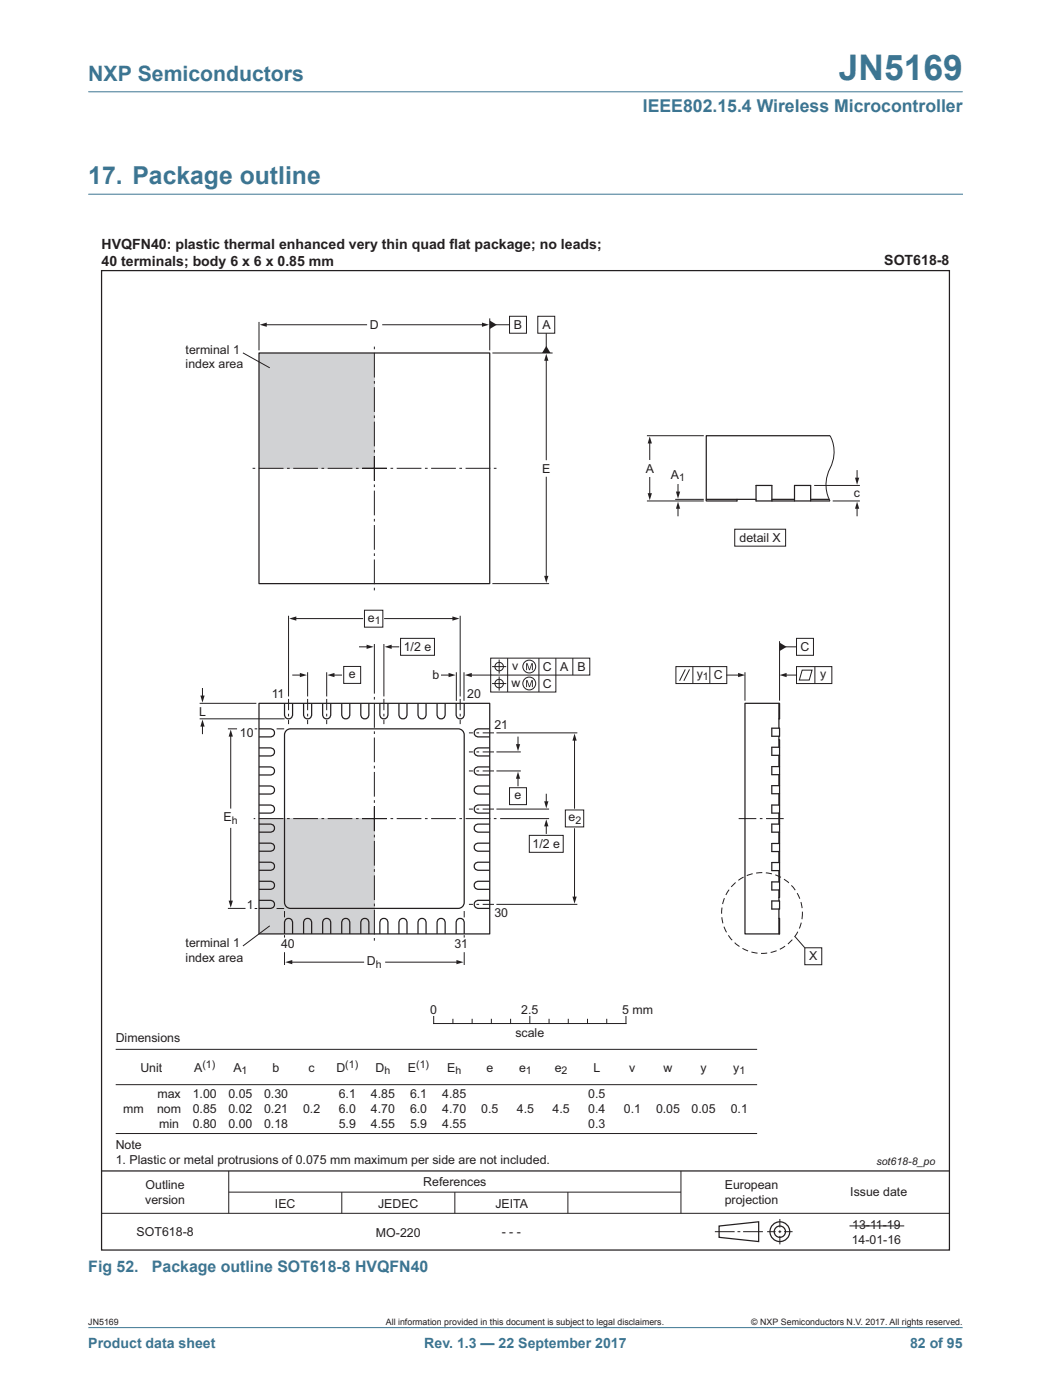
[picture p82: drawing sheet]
<svg xmlns="http://www.w3.org/2000/svg" width="210mm" height="280mm" viewBox="0 0 210 280" stroke-linecap="round" stroke-linejoin="round" font-family="sans-serif">
<defs><g id="words">
<text font-size="7.1" fill="#3c7592" x="167.6" y="16">JN5169</text>
<text font-size="4.9" fill="#3c7592" x="17.6" y="36.8">17. Package outline</text>
<text font-size="4.2" fill="#3c7592" x="17.6" y="16.2">NXP Semiconductors</text>
<text font-size="3.5" fill="#3c7592" x="128.4" y="22.5">IEEE802.15.4 Wireless Microcontroller</text>
<g font-size="3.2" fill="#3c7592">
<text x="17.6" y="254.1">Fig 52.</text>
<text x="30.3" y="254.1">Package outline SOT618-8 HVQFN40</text>
</g>
<g font-size="2.8" fill="#231f20">
<text x="20.3" y="49.7">HVQFN40: plastic thermal enhanced very thin quad flat package; no leads;</text>
<text x="20.3" y="53.1">40 terminals; body 6 x 6 x 0.85 mm</text>
<text x="176.6" y="52.9">SOT618-8</text>
</g>
<g font-size="2.8" fill="#3c7592">
<text x="17.6" y="269.3">Product data sheet</text>
<text x="84.7" y="269.3">Rev. 1.3 — 22 September 2017</text>
<text x="181.8" y="269.3">82 of 95</text>
</g>
<g font-size="2.5" fill="#231f20">
<text x="73.9" y="65.8">D</text>
<text x="102.6" y="65.7">B</text>
<text x="108.3" y="65.7">A</text>
<text x="37.1" y="70.7">terminal 1</text>
<text x="37.1" y="73.6">index area</text>
<text x="108.3" y="94.5">E</text>
<text x="129" y="94.5">A</text>
<text x="134" y="95.7">A</text>
<text x="170.6" y="99.2">c</text>
<text x="147.7" y="108.4">detail X</text>
<text x="73.5" y="124.2">e</text>
<text x="80.6" y="130.1">1/2 e</text>
<text x="159.9" y="130.1">C</text>
<text x="69.7" y="135.5">e</text>
<text x="86.4" y="135.8">b</text>
<text x="102.2" y="137.3">w</text>
<text x="102.3" y="133.9">v</text>
<text x="108.4" y="134.1">C</text>
<text x="108.4" y="137.4">C</text>
<text x="111.9" y="134.1">A</text>
<text x="115.4" y="134">B</text>
<text x="139.1" y="135.5">y</text>
<text x="142.6" y="135.7">C</text>
<text x="163.8" y="135.5">y</text>
<text x="39.8" y="143">L</text>
<text x="54.3" y="139.4">11</text>
<text x="93.3" y="139.4">20</text>
<text x="47.9" y="147.3">10</text>
<text x="98.7" y="145.6">21</text>
<text x="102.8" y="159.7">e</text>
<text x="44.7" y="164.1">E</text>
<text x="113.5" y="164.1">e</text>
<text x="106.4" y="169.5">1/2 e</text>
<text x="49.3" y="181.6">1</text>
<text x="98.7" y="183.3">30</text>
<text x="37.1" y="189.2">terminal 1</text>
<text x="56.1" y="189.4">40</text>
<text x="90.8" y="189.4">31</text>
<text x="161.6" y="191.9">X</text>
<text x="37.1" y="192.1">index area</text>
<text x="73.3" y="192.9">D</text>
<text x="85.9" y="202.6">0</text>
<text x="104.1" y="202.6">2.5</text>
<text x="124.3" y="202.6">5 mm</text>
<text x="23.1" y="208.3">Dimensions</text>
<text x="102.9" y="207.1">scale</text>
<text x="28" y="214.2">Unit</text>
<text x="38.8" y="214.2">A</text>
<text x="46.6" y="214.2">A</text>
<text x="54.4" y="214.2">b</text>
<text x="61.6" y="214.2">c</text>
<text x="67.2" y="214.2">D</text>
<text x="75" y="214.2">D</text>
<text x="81.5" y="214.2">E</text>
<text x="89.3" y="214.2">E</text>
<text x="97.1" y="214.2">e</text>
<text x="103.7" y="214.2">e</text>
<text x="110.8" y="214.2">e</text>
<text x="118.5" y="214.2">L</text>
<text x="125.7" y="214.2">v</text>
<text x="132.5" y="214.2">w</text>
<text x="139.9" y="214.2">y</text>
<text x="146.4" y="214.2">y</text>
<text x="31.4" y="219.5">max</text>
<text x="38.5" y="219.5">1.00</text>
<text x="45.6" y="219.5">0.05</text>
<text x="52.7" y="219.5">0.30</text>
<text x="67.7" y="219.5">6.1</text>
<text x="74.1" y="219.5">4.85</text>
<text x="81.9" y="219.5">6.1</text>
<text x="88.3" y="219.5">4.85</text>
<text x="117.5" y="219.5">0.5</text>
<text x="24.6" y="222.5">mm</text>
<text x="31.4" y="222.5">nom</text>
<text x="31.8" y="225.4">min</text>
<text x="38.5" y="222.5">0.85</text>
<text x="38.5" y="225.4">0.80</text>
<text x="45.6" y="222.5">0.02</text>
<text x="45.6" y="225.4">0.00</text>
<text x="52.7" y="222.5">0.21</text>
<text x="52.7" y="225.4">0.18</text>
<text x="60.5" y="222.5">0.2</text>
<text x="67.7" y="222.5">6.0</text>
<text x="67.7" y="225.4">5.9</text>
<text x="74.1" y="222.5">4.70</text>
<text x="74.1" y="225.4">4.55</text>
<text x="81.9" y="222.5">6.0</text>
<text x="81.9" y="225.4">5.9</text>
<text x="88.3" y="222.5">4.70</text>
<text x="88.3" y="225.4">4.55</text>
<text x="96.1" y="222.5">0.5</text>
<text x="103.2" y="222.5">4.5</text>
<text x="110.4" y="222.5">4.5</text>
<text x="117.5" y="222.5">0.4</text>
<text x="117.5" y="225.4">0.3</text>
<text x="124.6" y="222.5">0.1</text>
<text x="131" y="222.5">0.05</text>
<text x="138.1" y="222.5">0.05</text>
<text x="145.9" y="222.5">0.1</text>
<text x="23.1" y="229.6">Note</text>
<text x="23.1" y="232.6">1. Plastic or metal protrusions of 0.075 mm maximum per side are not included.</text>
<text x="29.1" y="237.7">Outline</text>
<text x="84.5" y="237.1">References</text>
<text x="144.8" y="237.7">European</text>
<text x="169.8" y="239.1">Issue date</text>
<text x="29" y="240.6">version</text>
<text x="54.9" y="241.3">IEC</text>
<text x="75.5" y="241.3">JEDEC</text>
<text x="98.9" y="241.3">JEITA</text>
<text x="144.8" y="240.6">projection</text>
<text x="170.2" y="245.7">13-11-19</text>
<text x="27.3" y="247">SOT618-8</text>
<text x="75.1" y="247.1">MO-220</text>
<text x="100.2" y="247">- - -</text>
<text x="170.1" y="248.6">14-01-16</text>
</g>
<g font-size="2.1" fill="#231f20">
<text x="135.6" y="96.2">1</text>
<text x="74.9" y="124.7">1</text>
<text x="140.4" y="136">1</text>
<text x="46.3" y="164.6">h</text>
<text x="114.9" y="164.6">2</text>
<text x="75.1" y="193.4">h</text>
<text x="40.4" y="213.5">(1)</text>
<text x="48.3" y="214.7">1</text>
<text x="69" y="213.5">(1)</text>
<text x="76.8" y="214.7">h</text>
<text x="83.1" y="213.5">(1)</text>
<text x="91" y="214.7">h</text>
<text x="105" y="214.7">1</text>
<text x="112.2" y="214.7">2</text>
<text x="147.7" y="214.7">1</text>
<text x="175" y="232.7">sot618-8_po</text>
</g>
<g font-size="1.8" fill="#231f20">
<text x="17.6" y="264.7">JN5169</text>
<text x="77.1" y="264.7">All information provided in this document is subject to legal disclaimers.</text>
<text x="150" y="264.7">© NXP Semiconductors N.V. 2017. All rights reserved.</text>
</g>
</g></defs>
<g fill="#3c7592" stroke="#3c7592" stroke-width=".2">
<path d="M17.6 265.3h174.7z"/>
<path d="M17.6 18.3h174.7z"/>
</g>
<path d="M17.6 38.8h174.7" fill="none" stroke="#3c7592" stroke-width=".2"/>
<g fill="#d1d2d4">
<path d="M51.7 163.6h23.1v23h-23.1z"/>
<path d="M51.7 70.5h23.1v23.1h-23.1z"/>
</g>
<g fill="none" stroke="#231f20" stroke-width=".2">
<path d="M48.5 70.5l5.4 3M98.9 64.9h2.9M53.9 185l-5.4 4M23.1 216.7h128.1M23.1 209.7h128.1M86.6 203.1v1.4h38.4v-1.4M90.5 203.7v.8M94.3 203.7v.8M98.1 203.7v.8M102 203.7v.8M105.8 203.1v1.4M109.7 203.7v.8"/>
<path d="M113.5 203.7v.8M117.3 203.7v.8M121.2 203.7v.8M23.1 226.5h128.1M45.7 234v8.5M45.7 238.2h90.3M68.3 238.2v4.3M90.8 238.2v4.3M113.4 238.2v4.3M136 234v8.5M20.3 242.5h169.3M142.8 246.1h3.9"/>
<path d="M147.3 246.1h.5M148.4 246.1h4M153.2 246.1h1.7M155.5 246.1h.5M155.8 245.8v.6M155.8 243.6v1.7M155.8 247v1.7M156.6 246.1h1.7"/>
</g>
<g fill="none" stroke="#231f20" stroke-width=".25">
<path d="M20.3 54.1h169.3v195.7h-169.3zM20.3 234h169.3M143.6 245l7.9-.9v4l-7.9-.9z"/>
<circle cx="155.8" cy="246.1" r="1.98"/>
<circle cx="155.8" cy="246.1" r="1.13"/>
</g>
<path d="M72.3 93.6h27.3M74.8 91.2v27.2M74.8 96.1v-27.3M77.3 93.6h-27.3M72.3 163.6h27.1M74.8 161.2v26.8M74.8 166.1v-27M77.3 163.6h-26.6" fill="none" stroke="#231f20" stroke-width=".2" stroke-dasharray="4.9 .7 .5 .7" stroke-linecap="butt"/>
<path d="M97.8 64l1.4 .9-1.4 .8z" fill="#231f20"/>
<path d="M76.4 64.9h20.1M101.8 63.2h3.3v3.4h-3.3z" fill="none" stroke="#231f20" stroke-width=".2"/>
<path d="M96.3 64.5l1.4 .4-1.4 .4z" fill="#231f20"/>
<path d="M53 64.9h20.2" fill="none" stroke="#231f20" stroke-width=".2"/>
<path d="M51.9 64.9l1.4-.4v.8z" fill="#231f20"/>
<path d="M51.7 64.3v5.7M97.8 63.6v6.4M109.1 66.6v2.8" fill="none" stroke="#231f20" stroke-width=".2"/>
<path d="M109.1 69.1l.8 1.4h-1.6z" fill="#231f20"/>
<path d="M107.4 63.2h3.4v3.4h-3.4zM109.1 71.8v20.1" fill="none" stroke="#231f20" stroke-width=".2"/>
<path d="M109.1 70.7l.4 1.4h-.8z" fill="#231f20"/>
<path d="M109.1 95.4v20" fill="none" stroke="#231f20" stroke-width=".2"/>
<path d="M108.7 115.1h.8l-.4 1.4z" fill="#231f20"/>
<path d="M98.3 70.5h12.1M98.3 116.6h11.4M58.5 134.9h1.7" fill="none" stroke="#231f20" stroke-width=".2"/>
<path d="M87.3 140.5l.1 2.7a.81 .81 0 0 0 .8 .4 .81 .81 0 0 0 .7-.6v-2.5M91.1 140.5l.1 2.7a.81 .81 0 0 0 .8 .4 .81 .81 0 0 0 .7-.6v-2.5" fill="none" stroke="#231f20" stroke-width=".25"/>
<path d="M59.9 134.5l1.4 .4-1.4 .4z" fill="#231f20"/>
<path d="M76.8 123.6h13.8" fill="none" stroke="#231f20" stroke-width=".2"/>
<path d="M90.4 123.2l1.4 .4-1.4 .4z" fill="#231f20"/>
<path d="M58.9 123.6h13.5" fill="none" stroke="#231f20" stroke-width=".2"/>
<path d="M57.8 123.6l1.4-.4v.8z" fill="#231f20"/>
<path d="M66.5 134.9h1.7" fill="none" stroke="#231f20" stroke-width=".2"/>
<path d="M65.4 134.9l1.4-.4v.8z" fill="#231f20"/>
<path d="M68.6 133.2h3.4v3.4h-3.4zM72.8 121.9h3.7v3.4h-3.7zM88.2 134.9h1.7" fill="none" stroke="#231f20" stroke-width=".2"/>
<path d="M89.6 134.5l1.4 .4-1.4 .4z" fill="#231f20"/>
<path d="M93.9 134.9h4.1" fill="none" stroke="#231f20" stroke-width=".2"/>
<path d="M92.8 134.9l1.4-.4v.8z" fill="#231f20"/>
<path d="M57.6 123v16.2M61.4 134.3v4.9M65.2 134.3v4.9M91.1 134.3v5.7M91.9 123v16.2M92.7 134.3v5.7M103.5 155.3v1.7" fill="none" stroke="#231f20" stroke-width=".2"/>
<path d="M57.6 139.7v5M61.4 139.7v5M65.2 139.7v5M76.7 139.7v5M91.9 139.7v5" fill="none" stroke="#231f20" stroke-width=".2" stroke-dasharray="2.3 .7 .5 .7" stroke-linecap="butt"/>
<path d="M103.5 154.2l.4 1.4h-.9z" fill="#231f20"/>
<path d="M114.7 147.7v13.8" fill="none" stroke="#231f20" stroke-width=".2"/>
<path d="M114.7 146.6l.5 1.4h-.9z" fill="#231f20"/>
<path d="M103.5 147.3v1.7" fill="none" stroke="#231f20" stroke-width=".2"/>
<path d="M103 148.7h.9l-.4 1.4z" fill="#231f20"/>
<path d="M114.7 165.6v13.8" fill="none" stroke="#231f20" stroke-width=".2"/>
<path d="M114.3 179.2h.9l-.5 1.4z" fill="#231f20"/>
<path d="M99.1 154.1h4.9M99.1 150.3h4.9M99.1 146.4h16.2M101.8 157.4h3.3v3.4h-3.3zM112.9 161.9h3.7v3.3h-3.7zM77 192.3h14.4M99.1 180.7h16.2" fill="none" stroke="#231f20" stroke-width=".2"/>
<path d="M98.7 146.4h-5M98.7 150.3h-5M98.7 154.1h-5M98.7 161.7h-5M98.7 180.7h-5" fill="none" stroke="#231f20" stroke-width=".2" stroke-dasharray="2.3 .7 .5 .7" stroke-linecap="butt"/>
<path d="M91.2 191.8l1.4 .5-1.4 .4z" fill="#231f20"/>
<path d="M58.1 192.3h14.5" fill="none" stroke="#231f20" stroke-width=".2"/>
<path d="M57 192.3l1.4-.5v.9z" fill="#231f20"/>
<path d="M40.4 144.9v1.7" fill="none" stroke="#231f20" stroke-width=".2"/>
<path d="M40.4 143.8l.5 1.4h-.9z" fill="#231f20"/>
<path d="M46.1 146.9v14.6" fill="none" stroke="#231f20" stroke-width=".2"/>
<path d="M46.1 145.8l.4 1.4h-.8z" fill="#231f20"/>
<path d="M40.4 137.6v1.7" fill="none" stroke="#231f20" stroke-width=".2"/>
<path d="M40 139h.9l-.5 1.4z" fill="#231f20"/>
<path d="M46.1 165.5v14.8" fill="none" stroke="#231f20" stroke-width=".2"/>
<path d="M45.7 180h.8l-.4 1.4z" fill="#231f20"/>
<path d="M156.8 129.3h2.3M39.9 143.6h16.9M39.9 140.5h11.3" fill="none" stroke="#231f20" stroke-width=".2"/>
<path d="M155.7 128.4l1.4 .9-1.4 .8z" fill="#231f20"/>
<path d="M156.8 134.9h2.3M159.1 127.6h3.4v3.3h-3.4z" fill="none" stroke="#231f20" stroke-width=".2"/>
<path d="M155.7 134.9l1.4-.4v.8z" fill="#231f20"/>
<path d="M145.2 134.9h2.5M159.1 133.2h7v3.4h-7zM160.2 133.9h2l-.6 2h-2zM162.7 133.2v3.4" fill="none" stroke="#231f20" stroke-width=".2"/>
<path d="M147.4 134.5l1.4 .4-1.4 .4z" fill="#231f20"/>
<path d="M171.2 101.4v1.7M135 133.2h10.2v3.4h-10.2zM136.9 133.8l-1.2 2.2M137.7 133.8l-1.1 2.2M138.4 133.2v3.4M141.8 133.2v3.4M148.8 134.3v5.7M155.7 128.1v11.9M158.8 187.1l1.9 2.3M160.7 189.4h3.4v3.4h-3.4z" fill="none" stroke="#231f20" stroke-width=".2"/>
<circle cx="152.2" cy="182.4" r="8.1" fill="none" stroke="#231f20" stroke-width=".2" stroke-dasharray="1.2 .7" stroke-linecap="butt"/>
<path d="M147.5 163.6h9" fill="none" stroke="#231f20" stroke-width=".2" stroke-dasharray="3.5 .7 .5 .7" stroke-linecap="butt"/>
<path d="M171.2 100.2l.4 1.5h-.8z" fill="#231f20"/>
<path d="M171.2 94v1.7" fill="none" stroke="#231f20" stroke-width=".2"/>
<path d="M170.8 95.5h.8l-.4 1.4z" fill="#231f20"/>
<path d="M129.8 88.3v3.5M162.6 97h9.1M146.7 105.7h10.2v3.4h-10.2zM166.3 100.1h5.4" fill="none" stroke="#231f20" stroke-width=".2"/>
<path d="M129.8 87.2l.4 1.4h-.8z" fill="#231f20"/>
<path d="M135.4 101.4v1.7" fill="none" stroke="#231f20" stroke-width=".2"/>
<path d="M135.4 100.2l.4 1.5h-.8z" fill="#231f20"/>
<path d="M135.4 96.8v1.7" fill="none" stroke="#231f20" stroke-width=".2"/>
<path d="M135 98.2h.8l-.4 1.4z" fill="#231f20"/>
<path d="M129.8 95.4v3.4" fill="none" stroke="#231f20" stroke-width=".2"/>
<path d="M129.4 98.6h.8l-.4 1.4z" fill="#231f20"/>
<g fill="none" stroke="#231f20" stroke-width=".2">
<path d="M129.2 87.1h11.4M134.8 99.8h5.8M165.8 87.1a6.9 6.9 0 0 1 0 6.5 6.9 6.9 0 0 0 0 6.5M129.2 100.1h11.4M45.5 145.6h1.8M50.9 145.6h.5M55.2 145.6h1.6M109.1 164.8v1.7M45.5 181.5h3.5M50.9 181.5h.5M55.2 181.5h1.6M56.8 182v1.3"/>
<path d="M56.8 186.9v.4M56.8 190.3v2.5M92.7 182v1.3M92.7 186.9v.4M92.7 190.3v2.5"/>
</g>
<g fill="none" stroke="#231f20" stroke-width=".25">
<path d="M51.7 70.5h46.1v46.1h-46.1zM141.1 99.8h9.9M154.2 99.8h4.5M161.9 99.8h3.7M165.8 87.1h-24.7v13h6.1v-.3M154.2 100.1v-3.1h-3.2v3.1h14.8M158.7 100.1v-3.1h3.2v3.1M51.7 149.4l2.7 .1a.82 .82 0 0 1 0 1.5l-2.7 .1M51.7 145.6l2.7 .1a.82 .82 0 0 1 0 1.4l-2.7 .2M51.7 153.2l2.7 .2a.81 .81 0 0 1 .4 .8 .81 .81 0 0 1-.7 .6l-2.4 .1M51.7 157.1l2.7 .1a.82 .82 0 0 1 0 1.4l-2.7 .1M51.7 140.5h46.1v46.1h-46.1z"/>
<path d="M56.8 140.5l.1 2.7a.81 .81 0 0 0 .9 .4 .81 .81 0 0 0 .6-.6v-2.5M60.6 140.5l.1 2.7a.81 .81 0 0 0 .9 .4 .81 .81 0 0 0 .6-.6v-2.5M64.4 140.5l.1 2.7a.81 .81 0 0 0 .9 .4 .81 .81 0 0 0 .6-.6l.1-2.5M68.2 140.5l.1 2.7a.81 .81 0 0 0 .9 .4 .81 .81 0 0 0 .6-.6l.1-2.5M72.1 140.5l.1 2.7a.81 .81 0 0 0 .8 .4 .81 .81 0 0 0 .7-.6v-2.5M75.9 140.5l.1 2.7a.81 .81 0 0 0 .8 .4 .81 .81 0 0 0 .7-.6v-2.5M79.7 140.5l.1 2.7a.81 .81 0 0 0 .8 .4 .81 .81 0 0 0 .7-.6v-2.5M83.5 140.5l.1 2.7a.81 .81 0 0 0 .8 .4 .81 .81 0 0 0 .7-.6v-2.5M97.8 157.1l-2.7 .1a.81 .81 0 0 0-.4 .8 .81 .81 0 0 0 .7 .7h2.4M97.8 153.3l-2.7 .1a.81 .81 0 0 0-.4 .8 .81 .81 0 0 0 .7 .6l2.4 .1M97.8 149.4l-2.7 .1a.81 .81 0 0 0-.4 .9 .81 .81 0 0 0 .7 .6l2.4 .1M97.8 145.6l-2.7 .1a.81 .81 0 0 0-.4 .9 .81 .81 0 0 0 .7 .6l2.4 .1"/>
<path d="M154.1 145.5h1.6v1.6h-1.6zM155.6 143.6h.1v-3.1h-6.9v46.1h6.9v-3.1h-.1M155.6 147.8h.1v31.5h-.1M155.6 140.5v5M155.6 147.1v2.2M155.6 150.9v2.3M155.6 154.8v2.2M155.6 158.6v2.3M155.7 149.3h-1.6v1.6h1.6M155.7 153.2h-1.6v1.6h1.6M155.7 157h-1.6v1.6h1.6M51.7 160.9l2.7 .1a.82 .82 0 0 1 0 1.4l-2.7 .1"/>
<path d="M51.7 164.7l2.7 .1a.82 .82 0 0 1 0 1.4l-2.7 .1M51.7 168.5l2.7 .1a.82 .82 0 0 1 0 1.4l-2.7 .1M51.7 172.3l2.7 .1a.82 .82 0 0 1 0 1.4l-2.7 .1M51.7 176.1l2.7 .1a.82 .82 0 0 1 0 1.4l-2.7 .1M51.7 179.9l2.7 .1a.82 .82 0 0 1 0 1.4l-2.7 .1M97.8 176.1l-2.7 .1a.81 .81 0 0 0-.4 .8 .81 .81 0 0 0 .7 .7h2.4M97.8 179.9l-2.7 .1a.81 .81 0 0 0-.4 .9 .81 .81 0 0 0 .7 .6h2.4M97.8 172.3l-2.7 .1a.81 .81 0 0 0-.4 .8 .81 .81 0 0 0 .7 .7h2.4M97.8 168.5l-2.7 .1a.81 .81 0 0 0-.4 .8 .81 .81 0 0 0 .7 .7h2.4M97.8 164.7l-2.7 .1a.81 .81 0 0 0-.4 .8 .81 .81 0 0 0 .7 .7h2.4M97.8 160.9l-2.7 .1a.81 .81 0 0 0-.4 .8 .81 .81 0 0 0 .7 .7h2.4M155.6 162.5v2.2"/>
<path d="M155.6 166.3v2.2M155.6 170.2v2.2M155.6 174v2.2M155.6 177.8v2.2M155.7 160.9h-1.6v1.6h1.6M155.7 164.7h-1.6v1.6h1.6M155.7 168.5h-1.6v1.7h1.6M155.7 172.4h-1.6v1.6h1.6M155.7 176.2h-1.6v1.6h1.6M56.8 186.6l.1-2.7a.82 .82 0 0 1 1.4 0l.1 2.7M60.6 186.6l.1-2.7a.82 .82 0 0 1 1.4 0l.1 2.7M64.4 186.6l.1-2.7a.82 .82 0 0 1 1.4 0l.2 2.7"/>
<path d="M68.2 186.6l.1-2.7a.82 .82 0 0 1 1.5 0l.1 2.7M72.1 186.6l.1-2.7a.82 .82 0 0 1 1.4 0l.1 2.7M75.9 186.6l.1-2.7a.82 .82 0 0 1 1.4 0l.1 2.7M79.7 186.6l.1-2.7a.82 .82 0 0 1 1.4 0l.1 2.7M83.5 186.6l.1-2.7a.82 .82 0 0 1 1.4 0l.1 2.7M87.3 186.6l.1-2.7a.82 .82 0 0 1 1.4 0l.1 2.7M91.1 186.6l.1-2.7a.82 .82 0 0 1 1.4 0l.1 2.7M154.1 180h1.6v1.6h-1.6zM155.6 181.6v5"/>
</g>
<path d="M109.1 163.7l.4 1.4h-.8z" fill="#231f20"/>
<path d="M109.1 158.7v1.7" fill="none" stroke="#231f20" stroke-width=".2"/>
<path d="M108.7 160.1h.8l-.4 1.4z" fill="#231f20"/>
<path d="M71.8 129.3h1.7M99.1 161.7h10.6M99.9 163.6h9.8M105.7 166.9h6.8v3.4h-6.8z" fill="none" stroke="#231f20" stroke-width=".2"/>
<path d="M73.2 128.8l1.4 .5-1.4 .4z" fill="#231f20"/>
<path d="M77.9 129.3h1.7" fill="none" stroke="#231f20" stroke-width=".2"/>
<path d="M76.8 129.3l1.4-.5v.9z" fill="#231f20"/>
<g fill="none" stroke="#231f20" stroke-width=".2">
<path d="M74.8 128.7v9.9M76.7 128.7v10.5M80 127.6h6.8v3.3h-6.8zM169.7 245h10.9"/>
<circle cx="105.7" cy="133.2" r="1.28"/>
</g>
<path d="M57.1 146.1l.5-.4 .4-.1h33.5a1.2 1.2 0 0 1 1.2 1.2v33.5a1.2 1.2 0 0 1-1.2 1.2h-33.5a1.2 1.2 0 0 1-1.2-1.2v-33.5z" fill="none" stroke="#231f20" stroke-width=".25"/>
<path d="M105.1 132.5h.3l.3 1.2 .4-1.2h.3v1.4h-.2v-1.2l-.4 1.2h-.1l-.4-1.2v1.2h-.2z" fill="#231f20"/>
<circle cx="105.7" cy="136.6" r="1.28" fill="none" stroke="#231f20" stroke-width=".2"/>
<path d="M105.1 135.9h.3l.3 1.2 .4-1.2h.3v1.4h-.2v-1.2l-.4 1.2h-.1l-.4-1.2v1.2h-.2z" fill="#231f20"/>
<g fill="none" stroke="#231f20" stroke-width=".2">
<path d="M98 131.5h19.8v3.4h-19.8zM98.3 136.6h2.8M98.3 133.2h2.8M99.7 135.2v2.8M99.7 131.8v2.8M101.4 131.5v6.8M107.6 131.5v6.8M111 131.5v6.8h-13v-3.4M114.4 131.5v3.4"/>
<circle cx="99.7" cy="133.2" r=".85"/>
<circle cx="99.7" cy="136.6" r=".85"/>
</g>
<use href="#words"/>
</svg>
